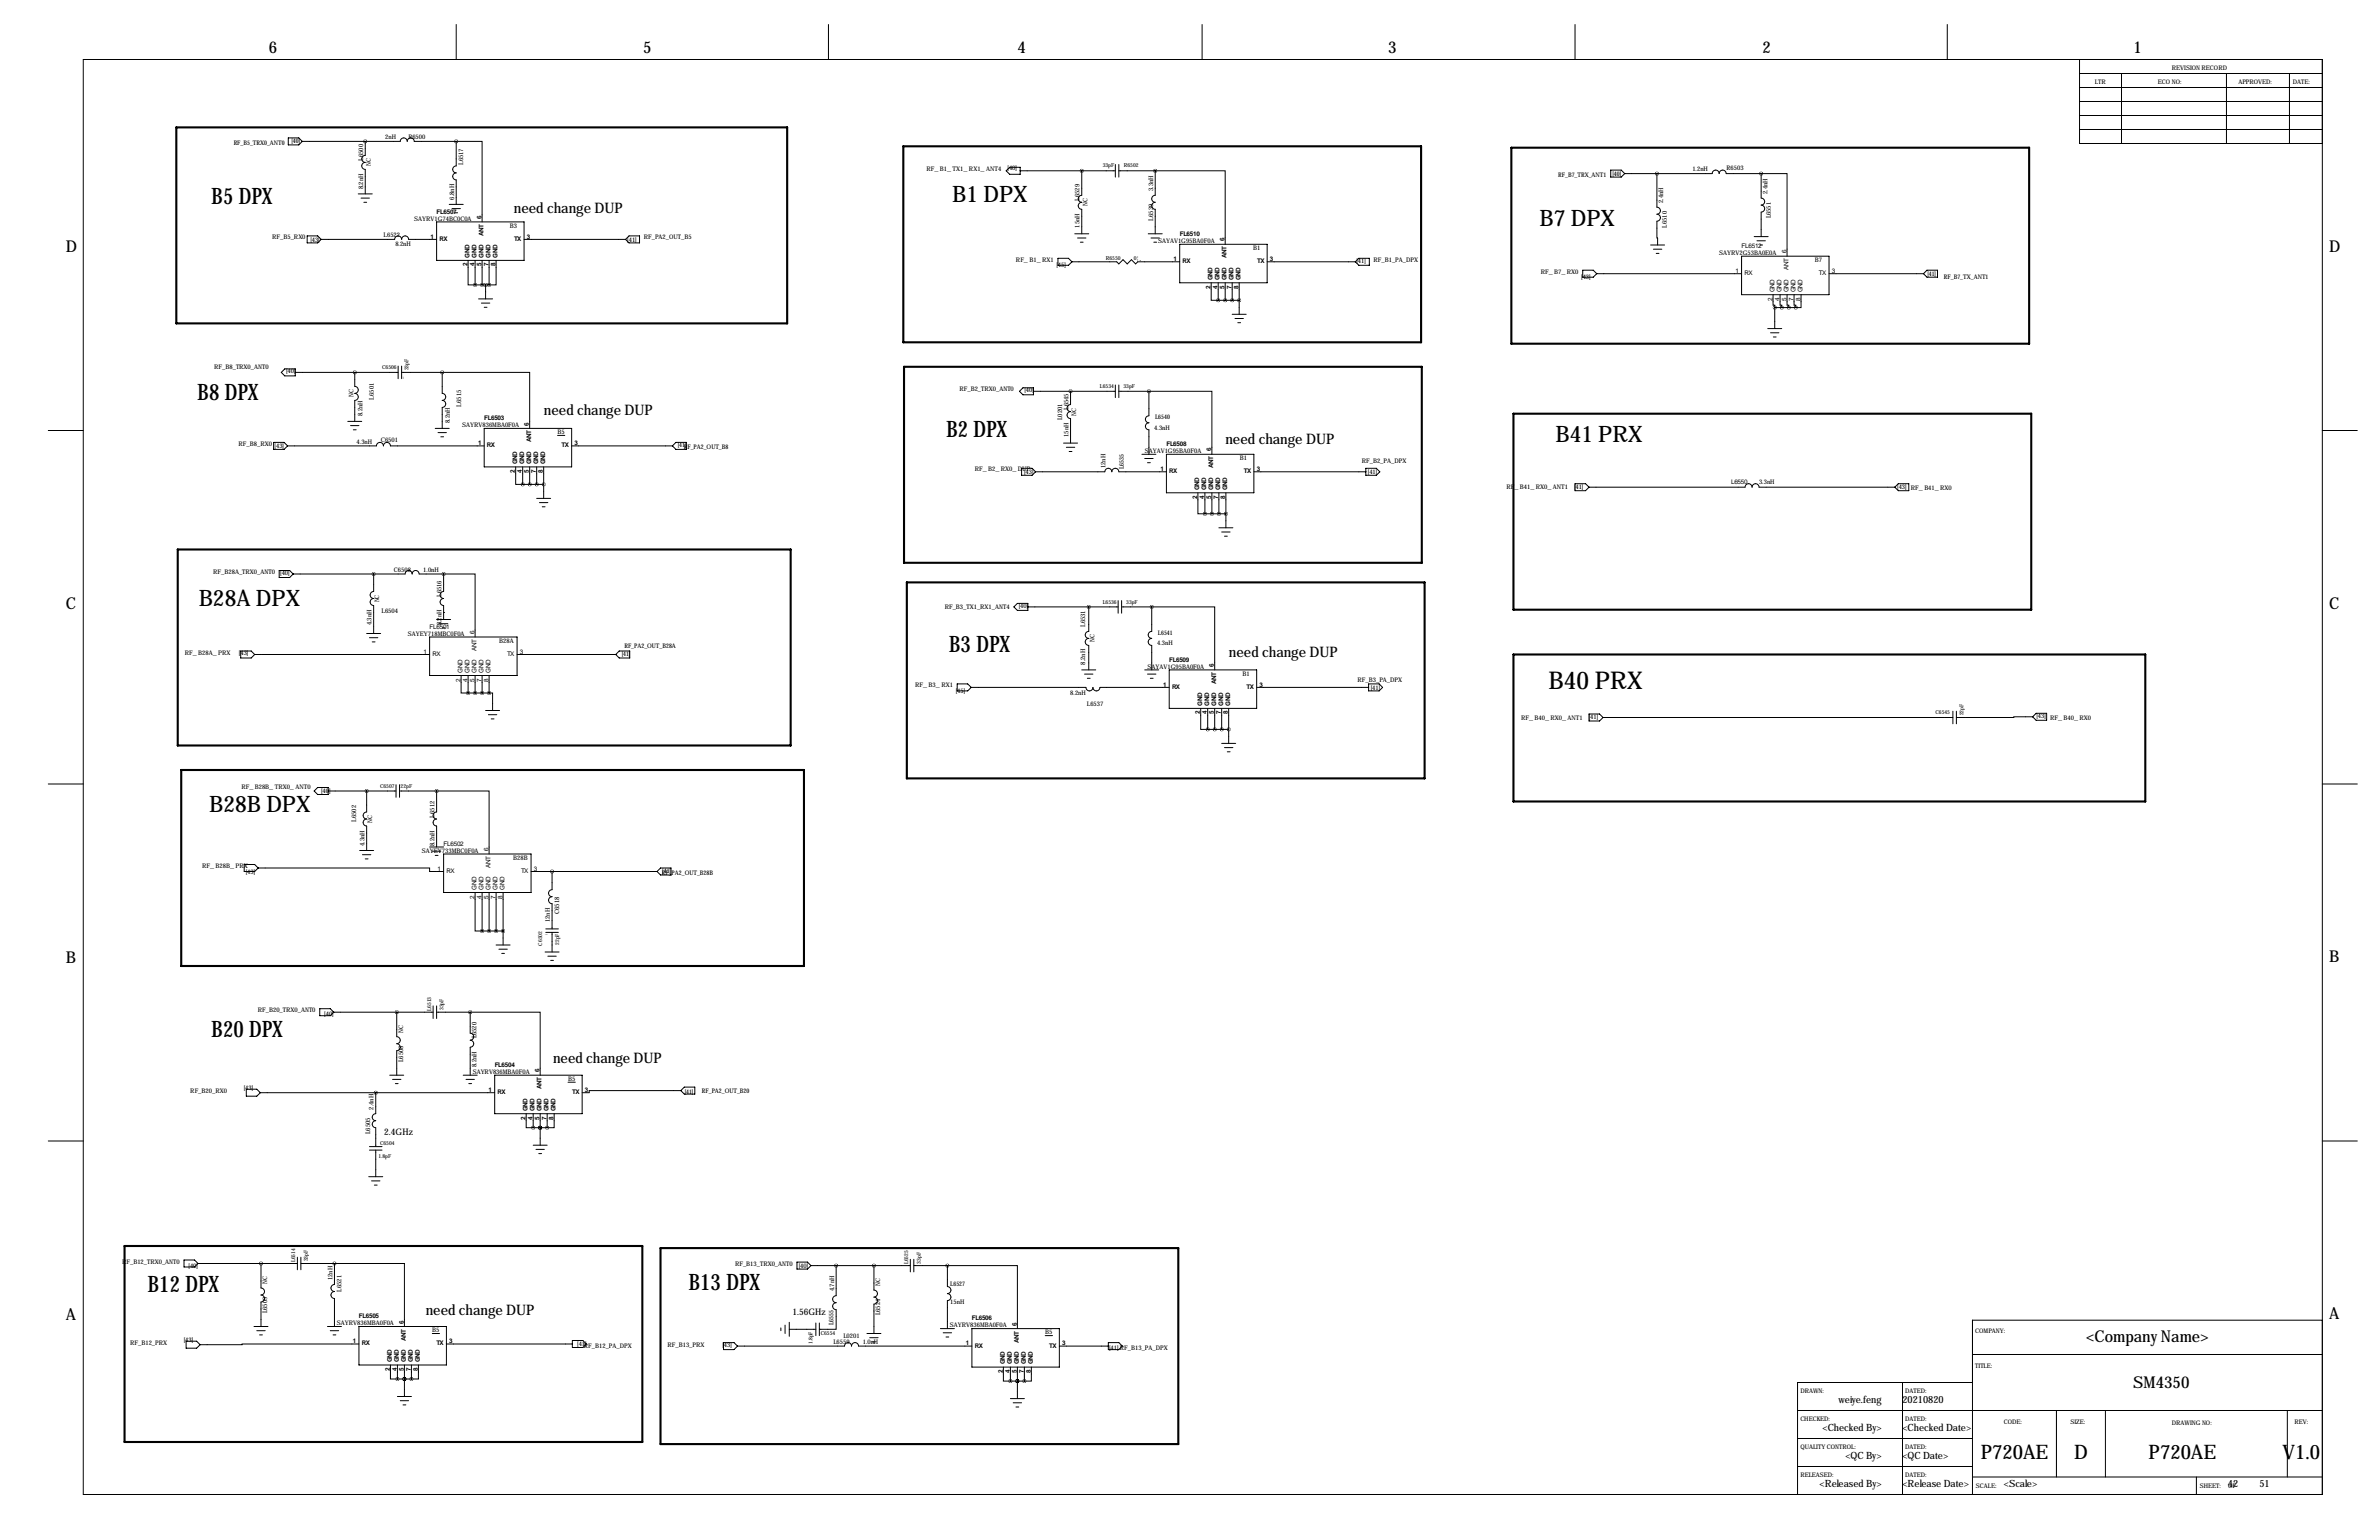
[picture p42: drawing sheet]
<svg xmlns="http://www.w3.org/2000/svg" width="864mm" height="559mm" viewBox="0 0 864 559" stroke-linecap="round" stroke-linejoin="round" font-family="sans-serif">
<defs><g id="words">
<text font-size="8.9" x="562.1" y="250.2">B40 PRX</text>
<g font-size="8.2">
<text x="76.7" y="74.2">B5 DPX</text>
<text x="345.7" y="73.4">B1 DPX</text>
<text x="558.9" y="82">B7 DPX</text>
<text x="71.6" y="145.3">B8 DPX</text>
<text x="343.4" y="158.5">B2 DPX</text>
<text x="564.6" y="160.3">B41 PRX</text>
<text x="72.1" y="219.7">B28A DPX</text>
<text x="344.4" y="236.7">B3 DPX</text>
<text x="75.9" y="294.6">B28B DPX</text>
<text x="76.7" y="376.2">B20 DPX</text>
<text x="53.6" y="468.9">B12 DPX</text>
<text x="249.9" y="468.1">B13 DPX</text>
</g>
<g font-size="7.3">
<text x="719" y="529.5">P720AE</text>
<text x="752.9" y="529.5">D</text>
<text x="780" y="529.5">P720AE</text>
<text x="828.6" y="529.5">V1.0</text>
</g>
<g font-size="5.9">
<text x="97.5" y="19">6</text>
<text x="233.4" y="19">5</text>
<text x="369.3" y="19">4</text>
<text x="503.9" y="19">3</text>
<text x="639.8" y="19">2</text>
<text x="774.4" y="19">1</text>
<text x="23.9" y="91.4">D</text>
<text x="845.6" y="91.4">D</text>
<text x="23.9" y="221">C</text>
<text x="845.6" y="221">C</text>
<text x="23.9" y="349.2">B</text>
<text x="845.6" y="349.2">B</text>
<text x="23.9" y="478.8">A</text>
<text x="845.6" y="478.8">A</text>
<text x="757.3" y="487.1">&lt;Company Name&gt;</text>
<text x="774.4" y="503.6">SM4350</text>
</g>
<g font-size="5.3">
<text x="186.5" y="77.5">need change DUP</text>
<text x="197.5" y="150.6">need change DUP</text>
<text x="444.9" y="161.3">need change DUP</text>
<text x="446.1" y="238.5">need change DUP</text>
<text x="200.8" y="385.8">need change DUP</text>
<text x="154.5" y="477.3">need change DUP</text>
</g>
<g font-size="3.6">
<text x="667.4" y="509.2">weiye.feng</text>
<text x="690.6" y="509.2">20210820</text>
<text x="661.6" y="519.4">&lt;Checked By&gt;</text>
<text x="690.6" y="519.4">&lt;Checked Date&gt;</text>
<text x="669.9" y="529.5">&lt;QC By&gt;</text>
<text x="690.6" y="529.5">&lt;QC Date&gt;</text>
<text x="660.6" y="539.7">&lt;Released By&gt;</text>
<text x="690.6" y="539.7">&lt;Release Date&gt;</text>
<text x="727.5" y="539.7">&lt;Scale&gt;</text>
<text x="808.7" y="539.7">42</text>
<text x="820.2" y="539.7">51</text>
</g>
<g font-size="3.3">
<text x="139.5" y="411.7">2.4GHz</text>
<text x="287.6" y="477">1.56GHz</text>
</g>
<g font-size="2.3">
<text x="788.4" y="25.4">REVISION RECORD</text>
<text x="760.5" y="30.5">LTR</text>
<text x="783.3" y="30.5">ECO NO:</text>
<text x="812.5" y="30.5">APPROVED:</text>
<text x="832.4" y="30.5">DATE:</text>
<text x="84.8" y="52.6">RF_B5_TRX0_ANT0</text>
<text x="105.8" y="51.7">[40]</text>
<text x="139.8" y="50.5">2nH</text>
<text x="148.2" y="50.5">R6500</text>
<text x="131.8" y="58.4" transform="rotate(-90 131.8 58.4)">L6500</text>
<text x="168.1" y="59.9" transform="rotate(-90 168.1 59.9)">L6517</text>
<text x="134.6" y="60.4" transform="rotate(-90 134.6 60.4)">NC</text>
<text x="336.3" y="62">RF_B1_TX1_RX1_ANT4</text>
<text x="365.8" y="61.7">[40]</text>
<text x="565.7" y="64.3">RF_B7_TRX_ANT1</text>
<text x="585.4" y="63.9">[40]</text>
<text x="614.3" y="62.2">1.2nH</text>
<text x="626.8" y="61.7">R6503</text>
<text x="131.8" y="68.7" transform="rotate(-90 131.8 68.7)">8.2nH</text>
<text x="418.6" y="69.3" transform="rotate(-90 418.6 69.3)">3.3nH</text>
<text x="641.6" y="70.4" transform="rotate(-90 641.6 70.4)">2.4nH</text>
<text x="158.5" y="77.5">FL6507</text>
<text x="164.8" y="72.5" transform="rotate(-90 164.8 72.5)">6.8nH</text>
<text x="391.9" y="72.9" transform="rotate(-90 391.9 72.9)">L6529</text>
<text x="394.7" y="74.9" transform="rotate(-90 394.7 74.9)">NC</text>
<text x="603.8" y="73.7" transform="rotate(-90 603.8 73.7)">2.4nH</text>
<text x="150.4" y="80">SAYRV1G74BC0C0A</text>
<text x="174.8" y="79.5" transform="rotate(-90 174.8 79.5)">6</text>
<text x="185.1" y="82.6">B3</text>
<text x="391.9" y="82.6" transform="rotate(-90 391.9 82.6)">15nH</text>
<text x="418.6" y="80" transform="rotate(-90 418.6 80)">L6539</text>
<text x="605" y="82.6" transform="rotate(-90 605 82.6)">L6510</text>
<text x="642.9" y="79.2" transform="rotate(-90 642.9 79.2)">L6551</text>
<text x="98.8" y="86.9">RF_B5_RX0</text>
<text x="112.7" y="87.6">[43]</text>
<text x="139.2" y="86.1">L6522</text>
<text x="143.5" y="89.4">8.2nH</text>
<text x="156.3" y="86.6">1</text>
<text x="159.5" y="87.4">RX</text>
<text x="175.5" y="85.6" transform="rotate(-90 175.5 85.6)">ANT</text>
<text x="186.6" y="87.4">TX</text>
<text x="191.3" y="86.6">3</text>
<text x="227.7" y="87.9">[41]</text>
<text x="233.7" y="86.9">RF_PA2_OUT_B5</text>
<text x="420.4" y="88.1">SAYAV1G95BA0F0A</text>
<text x="428.2" y="85.6">FL6510</text>
<text x="444.5" y="87.6" transform="rotate(-90 444.5 87.6)">6</text>
<text x="632.2" y="89.9">FL6512</text>
<text x="170.4" y="93.5" transform="rotate(-90 170.4 93.5)">GND</text>
<text x="173" y="93.5" transform="rotate(-90 173 93.5)">GND</text>
<text x="175.5" y="93.5" transform="rotate(-90 175.5 93.5)">GND</text>
<text x="178.1" y="93.5" transform="rotate(-90 178.1 93.5)">GND</text>
<text x="180.6" y="93.5" transform="rotate(-90 180.6 93.5)">GND</text>
<text x="368.8" y="95">RF_B1_RX1</text>
<text x="426" y="94.7">1</text>
<text x="429.3" y="95.5">RX</text>
<text x="445.3" y="93.7" transform="rotate(-90 445.3 93.7)">ANT</text>
<text x="454.9" y="90.7">B1</text>
<text x="456.3" y="95.5">TX</text>
<text x="461" y="94.7">3</text>
<text x="492.4" y="95.3">[41]</text>
<text x="498.6" y="95">RF_B1_PA_DPX</text>
<text x="624.1" y="92.5">SAYRV2G53BA0E0A</text>
<text x="648.5" y="91.9" transform="rotate(-90 648.5 91.9)">6</text>
<text x="658.8" y="95">B7</text>
<text x="169.7" y="96.7" transform="rotate(-90 169.7 96.7)">2</text>
<text x="172.2" y="96.7" transform="rotate(-90 172.2 96.7)">4</text>
<text x="174.8" y="96.7" transform="rotate(-90 174.8 96.7)">5</text>
<text x="177.3" y="96.7" transform="rotate(-90 177.3 96.7)">7</text>
<text x="179.8" y="96.7" transform="rotate(-90 179.8 96.7)">8</text>
<text x="383.5" y="97">[45]</text>
<text x="440.2" y="101.6" transform="rotate(-90 440.2 101.6)">GND</text>
<text x="442.7" y="101.6" transform="rotate(-90 442.7 101.6)">GND</text>
<text x="445.3" y="101.6" transform="rotate(-90 445.3 101.6)">GND</text>
<text x="447.8" y="101.6" transform="rotate(-90 447.8 101.6)">GND</text>
<text x="450.3" y="101.6" transform="rotate(-90 450.3 101.6)">GND</text>
<text x="559.3" y="99.3">RF_B7_RX0</text>
<text x="574" y="101.4">[43]</text>
<text x="630" y="99.1">1</text>
<text x="633.2" y="99.8">RX</text>
<text x="649.2" y="98.1" transform="rotate(-90 649.2 98.1)">ANT</text>
<text x="660.3" y="99.8">TX</text>
<text x="665" y="99.1">3</text>
<text x="699.7" y="100.2">[41]</text>
<text x="705.7" y="101.1">RF_B7_TX_ANT1</text>
<text x="439.4" y="104.8" transform="rotate(-90 439.4 104.8)">2</text>
<text x="442" y="104.8" transform="rotate(-90 442 104.8)">4</text>
<text x="444.5" y="104.8" transform="rotate(-90 444.5 104.8)">5</text>
<text x="447" y="104.8" transform="rotate(-90 447 104.8)">7</text>
<text x="449.6" y="104.8" transform="rotate(-90 449.6 104.8)">8</text>
<text x="644.1" y="105.9" transform="rotate(-90 644.1 105.9)">GND</text>
<text x="646.7" y="105.9" transform="rotate(-90 646.7 105.9)">GND</text>
<text x="649.2" y="105.9" transform="rotate(-90 649.2 105.9)">GND</text>
<text x="651.8" y="105.9" transform="rotate(-90 651.8 105.9)">GND</text>
<text x="654.3" y="105.9" transform="rotate(-90 654.3 105.9)">GND</text>
<text x="643.4" y="109.1" transform="rotate(-90 643.4 109.1)">2</text>
<text x="645.9" y="109.1" transform="rotate(-90 645.9 109.1)">4</text>
<text x="648.5" y="109.1" transform="rotate(-90 648.5 109.1)">5</text>
<text x="651" y="109.1" transform="rotate(-90 651 109.1)">7</text>
<text x="653.5" y="109.1" transform="rotate(-90 653.5 109.1)">8</text>
<text x="77.8" y="133.9">RF_B8_TRX0_ANT0</text>
<text x="103.9" y="135.4">[40]</text>
<text x="348.3" y="142">RF_B2_TRX0_ANT0</text>
<text x="371.9" y="142.3">[40]</text>
<text x="128.3" y="144.2" transform="rotate(-90 128.3 144.2)">NC</text>
<text x="135.7" y="145" transform="rotate(-90 135.7 145)">L6501</text>
<text x="167.4" y="147.5" transform="rotate(-90 167.4 147.5)">L6515</text>
<text x="387.9" y="148.8" transform="rotate(-90 387.9 148.8)">L6545</text>
<text x="131.6" y="151" transform="rotate(-90 131.6 151)">8.2nH</text>
<text x="163.3" y="153.5" transform="rotate(-90 163.3 153.5)">8.2nH</text>
<text x="167.8" y="154.9">SAYRV836MBA0F0A</text>
<text x="175.8" y="152.4">FL6503</text>
<text x="192" y="154.4" transform="rotate(-90 192 154.4)">6</text>
<text x="385.6" y="152.3" transform="rotate(-90 385.6 152.3)">L0201</text>
<text x="390.7" y="150.8" transform="rotate(-90 390.7 150.8)">NC</text>
<text x="419" y="156">4.3nH</text>
<text x="419.3" y="152.1">L6540</text>
<text x="86.6" y="161.8">RF_B8_RX0</text>
<text x="129.5" y="161">4.3nH</text>
<text x="138.2" y="160.3">C6501</text>
<text x="173.6" y="161.5">1</text>
<text x="192.8" y="160.5" transform="rotate(-90 192.8 160.5)">ANT</text>
<text x="202.4" y="157.5">B5</text>
<text x="208.5" y="161.5">3</text>
<text x="387.9" y="158.6" transform="rotate(-90 387.9 158.6)">15nH</text>
<text x="423.4" y="161.8">FL6508</text>
<text x="99.7" y="162.6">[43]</text>
<text x="176.8" y="162.3">RX</text>
<text x="203.9" y="162.3">TX</text>
<text x="246" y="162.2">[41]</text>
<text x="248.2" y="163.1">RF_PA2_OUT_B8</text>
<text x="415.6" y="164.3">SAYAV1G95BA0F0A</text>
<text x="439.7" y="163.8" transform="rotate(-90 439.7 163.8)">6</text>
<text x="450" y="166.9">B1</text>
<text x="494.3" y="167.9">RF_B2_PA_DPX</text>
<text x="186.9" y="171.6" transform="rotate(-90 186.9 171.6)">2</text>
<text x="187.7" y="168.4" transform="rotate(-90 187.7 168.4)">GND</text>
<text x="189.5" y="171.6" transform="rotate(-90 189.5 171.6)">4</text>
<text x="190.2" y="168.4" transform="rotate(-90 190.2 168.4)">GND</text>
<text x="192" y="171.6" transform="rotate(-90 192 171.6)">5</text>
<text x="192.8" y="168.4" transform="rotate(-90 192.8 168.4)">GND</text>
<text x="194.6" y="171.6" transform="rotate(-90 194.6 171.6)">7</text>
<text x="195.3" y="168.4" transform="rotate(-90 195.3 168.4)">GND</text>
<text x="197.1" y="171.6" transform="rotate(-90 197.1 171.6)">8</text>
<text x="197.9" y="168.4" transform="rotate(-90 197.9 168.4)">GND</text>
<text x="353.8" y="170.9">RF_B2_RX0_DUP</text>
<text x="371.7" y="172">[43]</text>
<text x="401.3" y="169.9" transform="rotate(-90 401.3 169.9)">12nH</text>
<text x="407.9" y="170.2" transform="rotate(-90 407.9 170.2)">L6535</text>
<text x="421.2" y="170.9">1</text>
<text x="424.4" y="171.7">RX</text>
<text x="440.4" y="169.9" transform="rotate(-90 440.4 169.9)">ANT</text>
<text x="451.5" y="171.7">TX</text>
<text x="456.2" y="170.9">3</text>
<text x="496.6" y="172">[41]</text>
<text x="435.4" y="177.8" transform="rotate(-90 435.4 177.8)">GND</text>
<text x="437.9" y="177.8" transform="rotate(-90 437.9 177.8)">GND</text>
<text x="440.4" y="177.8" transform="rotate(-90 440.4 177.8)">GND</text>
<text x="443" y="177.8" transform="rotate(-90 443 177.8)">GND</text>
<text x="445.5" y="177.8" transform="rotate(-90 445.5 177.8)">GND</text>
<text x="546.8" y="177.6">RF_B41_RX0_ANT1</text>
<text x="571.4" y="177.3">[41]</text>
<text x="628.4" y="175.5">L6550</text>
<text x="638.6" y="175.5">3.3nH</text>
<text x="688.7" y="177.3">[43]</text>
<text x="693.7" y="177.8">RF_B41_RX0</text>
<text x="434.6" y="181" transform="rotate(-90 434.6 181)">2</text>
<text x="437.1" y="181" transform="rotate(-90 437.1 181)">4</text>
<text x="439.7" y="181" transform="rotate(-90 439.7 181)">5</text>
<text x="442.2" y="181" transform="rotate(-90 442.2 181)">7</text>
<text x="444.8" y="181" transform="rotate(-90 444.8 181)">8</text>
<text x="77.4" y="208.3">RF_B28A_TRX0_ANT0</text>
<text x="101.7" y="208.5">[40]</text>
<text x="143" y="207.5">C6508</text>
<text x="153.7" y="207.5">1.0nH</text>
<text x="137.7" y="218.6" transform="rotate(-90 137.7 218.6)">NC</text>
<text x="160.3" y="216.6" transform="rotate(-90 160.3 216.6)">L6516</text>
<text x="342.9" y="221">RF_B3_TX1_RX1_ANT4</text>
<text x="369.8" y="220.7">[40]</text>
<text x="134.9" y="226.9" transform="rotate(-90 134.9 226.9)">4.3nH</text>
<text x="138.5" y="222.2">L6504</text>
<text x="160.3" y="226.9" transform="rotate(-90 160.3 226.9)">8.2nH</text>
<text x="394" y="227.6" transform="rotate(-90 394 227.6)">L6531</text>
<text x="148.1" y="230.6">SAYEY718MBC0F0A</text>
<text x="156" y="228.1">FL6501</text>
<text x="172.2" y="230.1" transform="rotate(-90 172.2 230.1)">6</text>
<text x="181.3" y="233.2">B28A</text>
<text x="397.3" y="233.1" transform="rotate(-90 397.3 233.1)">NC</text>
<text x="420.3" y="230.4">L6541</text>
<text x="67.1" y="237.7">RF_B28A_PRX</text>
<text x="86.7" y="237.8">[43]</text>
<text x="153.8" y="237.2">1</text>
<text x="157" y="238">RX</text>
<text x="173" y="236.2" transform="rotate(-90 173 236.2)">ANT</text>
<text x="184.1" y="238">TX</text>
<text x="188.7" y="237.2">3</text>
<text x="225.7" y="237.9">[41]</text>
<text x="226.7" y="235">RF_PA2_OUT_B28A</text>
<text x="420" y="234.2">4.3nH</text>
<text x="167.9" y="244.1" transform="rotate(-90 167.9 244.1)">GND</text>
<text x="170.4" y="244.1" transform="rotate(-90 170.4 244.1)">GND</text>
<text x="173" y="244.1" transform="rotate(-90 173 244.1)">GND</text>
<text x="175.5" y="244.1" transform="rotate(-90 175.5 244.1)">GND</text>
<text x="178.1" y="244.1" transform="rotate(-90 178.1 244.1)">GND</text>
<text x="394" y="241.1" transform="rotate(-90 394 241.1)">8.2nH</text>
<text x="416.6" y="242.6">SAYAV1G95BA0F0A</text>
<text x="424.4" y="240">FL6509</text>
<text x="440.7" y="242.1" transform="rotate(-90 440.7 242.1)">6</text>
<text x="451.1" y="245.1">B1</text>
<text x="167.1" y="247.3" transform="rotate(-90 167.1 247.3)">2</text>
<text x="169.7" y="247.3" transform="rotate(-90 169.7 247.3)">4</text>
<text x="172.2" y="247.3" transform="rotate(-90 172.2 247.3)">5</text>
<text x="174.8" y="247.3" transform="rotate(-90 174.8 247.3)">7</text>
<text x="177.3" y="247.3" transform="rotate(-90 177.3 247.3)">8</text>
<text x="332.2" y="249.4">RF_B3_RX1</text>
<text x="346.9" y="251.5">[45]</text>
<text x="422.2" y="249.2">1</text>
<text x="425.5" y="249.9">RX</text>
<text x="441.5" y="248.2" transform="rotate(-90 441.5 248.2)">ANT</text>
<text x="452.5" y="249.9">TX</text>
<text x="457.2" y="249.2">3</text>
<text x="492.8" y="247.4">RF_B3_PA_DPX</text>
<text x="497.6" y="250.2">[41]</text>
<text x="388.5" y="252.2">8.2nH</text>
<text x="394.5" y="256.3">L6537</text>
<text x="436.4" y="256" transform="rotate(-90 436.4 256)">GND</text>
<text x="438.9" y="256" transform="rotate(-90 438.9 256)">GND</text>
<text x="441.5" y="256" transform="rotate(-90 441.5 256)">GND</text>
<text x="444" y="256" transform="rotate(-90 444 256)">GND</text>
<text x="446.5" y="256" transform="rotate(-90 446.5 256)">GND</text>
<text x="435.6" y="259.3" transform="rotate(-90 435.6 259.3)">2</text>
<text x="438.1" y="259.3" transform="rotate(-90 438.1 259.3)">4</text>
<text x="440.7" y="259.3" transform="rotate(-90 440.7 259.3)">5</text>
<text x="443.2" y="259.3" transform="rotate(-90 443.2 259.3)">7</text>
<text x="445.8" y="259.3" transform="rotate(-90 445.8 259.3)">8</text>
<text x="552.2" y="261.1">RF_B40_RX0_ANT1</text>
<text x="576.7" y="260.9">[41]</text>
<text x="739.3" y="260.6">[43]</text>
<text x="744.2" y="261.1">RF_B40_RX0</text>
<text x="87.6" y="286.3">RF_B28B_TRX0_ANT0</text>
<text x="116.6" y="287.8">[40]</text>
<text x="129.3" y="298.2" transform="rotate(-90 129.3 298.2)">L6502</text>
<text x="135.1" y="298.6" transform="rotate(-90 135.1 298.6)">NC</text>
<text x="157.7" y="296.6" transform="rotate(-90 157.7 296.6)">L6512</text>
<text x="132.3" y="306.9" transform="rotate(-90 132.3 306.9)">4.3nH</text>
<text x="153.2" y="309.4">SAYEY733MBC0F0A</text>
<text x="157.7" y="306.9" transform="rotate(-90 157.7 306.9)">8.2nH</text>
<text x="161" y="306.8">FL6502</text>
<text x="177.3" y="308.9" transform="rotate(-90 177.3 308.9)">6</text>
<text x="186.3" y="311.9">B28B</text>
<text x="73.4" y="315">RF_B28B_PRX</text>
<text x="89.2" y="317">[43]</text>
<text x="158.8" y="316">1</text>
<text x="162.1" y="316.7">RX</text>
<text x="178.1" y="315" transform="rotate(-90 178.1 315)">ANT</text>
<text x="189.1" y="316.7">TX</text>
<text x="193.8" y="316">3</text>
<text x="240.3" y="317.5">RF_PA2_OUT_B28B</text>
<text x="240.4" y="316.7">[41]</text>
<text x="173" y="322.8" transform="rotate(-90 173 322.8)">GND</text>
<text x="175.5" y="322.8" transform="rotate(-90 175.5 322.8)">GND</text>
<text x="178.1" y="322.8" transform="rotate(-90 178.1 322.8)">GND</text>
<text x="180.6" y="322.8" transform="rotate(-90 180.6 322.8)">GND</text>
<text x="183.1" y="322.8" transform="rotate(-90 183.1 322.8)">GND</text>
<text x="172.2" y="326.1" transform="rotate(-90 172.2 326.1)">2</text>
<text x="174.8" y="326.1" transform="rotate(-90 174.8 326.1)">4</text>
<text x="177.3" y="326.1" transform="rotate(-90 177.3 326.1)">5</text>
<text x="179.8" y="326.1" transform="rotate(-90 179.8 326.1)">7</text>
<text x="182.4" y="326.1" transform="rotate(-90 182.4 326.1)">8</text>
<text x="199.6" y="334.6" transform="rotate(-90 199.6 334.6)">12nH</text>
<text x="202.9" y="331.6" transform="rotate(-90 202.9 331.6)">C6518</text>
<text x="93.6" y="367.3">RF_B20_TRX0_ANT0</text>
<text x="117.7" y="368.8">[40]</text>
<text x="146.3" y="374.6" transform="rotate(-90 146.3 374.6)">NC</text>
<text x="173" y="376.8" transform="rotate(-90 173 376.8)">L6520</text>
<text x="146.3" y="385.3" transform="rotate(-90 146.3 385.3)">L6508</text>
<text x="171.6" y="389.6">SAYRV836MBA0F0A</text>
<text x="173" y="387.2" transform="rotate(-90 173 387.2)">8.2nH</text>
<text x="179.6" y="387.1">FL6504</text>
<text x="195.8" y="389.1" transform="rotate(-90 195.8 389.1)">6</text>
<text x="88.5" y="395.5">[43]</text>
<text x="196.6" y="395.2" transform="rotate(-90 196.6 395.2)">ANT</text>
<text x="206.2" y="392.2">B5</text>
<text x="69.1" y="396.7">RF_B20_RX0</text>
<text x="177.4" y="396.2">1</text>
<text x="180.6" y="397">RX</text>
<text x="207.7" y="397">TX</text>
<text x="212.3" y="396.2">3</text>
<text x="248.6" y="396.9">[41]</text>
<text x="254.8" y="396.5">RF_PA2_OUT_B20</text>
<text x="135.6" y="402.6" transform="rotate(-90 135.6 402.6)">2.4nH</text>
<text x="190.8" y="406.3" transform="rotate(-90 190.8 406.3)">2</text>
<text x="191.5" y="403.1" transform="rotate(-90 191.5 403.1)">GND</text>
<text x="193.3" y="406.3" transform="rotate(-90 193.3 406.3)">4</text>
<text x="194.1" y="403.1" transform="rotate(-90 194.1 403.1)">GND</text>
<text x="195.8" y="406.3" transform="rotate(-90 195.8 406.3)">5</text>
<text x="196.6" y="403.1" transform="rotate(-90 196.6 403.1)">GND</text>
<text x="198.4" y="406.3" transform="rotate(-90 198.4 406.3)">7</text>
<text x="199.1" y="403.1" transform="rotate(-90 199.1 403.1)">GND</text>
<text x="200.9" y="406.3" transform="rotate(-90 200.9 406.3)">8</text>
<text x="201.7" y="403.1" transform="rotate(-90 201.7 403.1)">GND</text>
<text x="134.4" y="411.5" transform="rotate(-90 134.4 411.5)">L6505</text>
<text x="44.3" y="458.5">RF_B12_TRX0_ANT0</text>
<text x="68.5" y="460">[40]</text>
<text x="266.8" y="459.2">RF_B13_TRX0_ANT0</text>
<text x="290" y="460">[40]</text>
<text x="97" y="465.8" transform="rotate(-90 97 465.8)">NC</text>
<text x="120.6" y="464.6" transform="rotate(-90 120.6 464.6)">12nH</text>
<text x="319.5" y="466.6" transform="rotate(-90 319.5 466.6)">NC</text>
<text x="344.9" y="466.8">L6527</text>
<text x="124" y="468.6" transform="rotate(-90 124 468.6)">L6521</text>
<text x="302.8" y="468.6" transform="rotate(-90 302.8 468.6)">4.7nH</text>
<text x="344.9" y="473.2">15nH</text>
<text x="97" y="476.5" transform="rotate(-90 97 476.5)">L6509</text>
<text x="130.3" y="478.3">FL6505</text>
<text x="319.5" y="477.3" transform="rotate(-90 319.5 477.3)">L6524</text>
<text x="352.8" y="479">FL6506</text>
<text x="122.3" y="480.8">SAYRV836MBA0F0A</text>
<text x="146.6" y="480.3" transform="rotate(-90 146.6 480.3)">6</text>
<text x="156.9" y="483.4">B5</text>
<text x="302.5" y="480.8" transform="rotate(-90 302.5 480.8)">L6555</text>
<text x="306.2" y="485.4">L0201</text>
<text x="344.8" y="481.6">SAYRV836MBA0F0A</text>
<text x="369.1" y="481.1" transform="rotate(-90 369.1 481.1)">6</text>
<text x="379.4" y="484.1">B5</text>
<text x="717" y="483.9">COMPANY:</text>
<text x="47.3" y="488.2">RF_B12_PRX</text>
<text x="66.7" y="486.9">[43]</text>
<text x="128.1" y="487.4">1</text>
<text x="131.3" y="488.2">RX</text>
<text x="147.3" y="486.4" transform="rotate(-90 147.3 486.4)">ANT</text>
<text x="158.4" y="488.2">TX</text>
<text x="163.1" y="487.4">3</text>
<text x="209.6" y="488.5">[41]</text>
<text x="212" y="489">RF_B12_PA_DPX</text>
<text x="242.3" y="488.7">RF_B13_PRX</text>
<text x="262.3" y="488.7">[43]</text>
<text x="302.5" y="487.7">L6559</text>
<text x="313.2" y="487.7">1.0nH</text>
<text x="350.6" y="488.2">1</text>
<text x="353.8" y="489">RX</text>
<text x="369.8" y="487.2" transform="rotate(-90 369.8 487.2)">ANT</text>
<text x="380.9" y="489">TX</text>
<text x="385.6" y="488.2">3</text>
<text x="402.6" y="489.7">[41] RF_B13_PA_DPX</text>
<text x="141.5" y="497.5" transform="rotate(-90 141.5 497.5)">2</text>
<text x="142.2" y="494.3" transform="rotate(-90 142.2 494.3)">GND</text>
<text x="144" y="497.5" transform="rotate(-90 144 497.5)">4</text>
<text x="144.8" y="494.3" transform="rotate(-90 144.8 494.3)">GND</text>
<text x="146.6" y="497.5" transform="rotate(-90 146.6 497.5)">5</text>
<text x="147.3" y="494.3" transform="rotate(-90 147.3 494.3)">GND</text>
<text x="149.1" y="497.5" transform="rotate(-90 149.1 497.5)">7</text>
<text x="149.9" y="494.3" transform="rotate(-90 149.9 494.3)">GND</text>
<text x="151.6" y="497.5" transform="rotate(-90 151.6 497.5)">8</text>
<text x="152.4" y="494.3" transform="rotate(-90 152.4 494.3)">GND</text>
<text x="364.7" y="495" transform="rotate(-90 364.7 495)">GND</text>
<text x="367.3" y="495" transform="rotate(-90 367.3 495)">GND</text>
<text x="369.8" y="495" transform="rotate(-90 369.8 495)">GND</text>
<text x="372.4" y="495" transform="rotate(-90 372.4 495)">GND</text>
<text x="374.9" y="495" transform="rotate(-90 374.9 495)">GND</text>
<text x="717" y="496.6">TITLE:</text>
<text x="364" y="498.3" transform="rotate(-90 364 498.3)">2</text>
<text x="366.5" y="498.3" transform="rotate(-90 366.5 498.3)">4</text>
<text x="369.1" y="498.3" transform="rotate(-90 369.1 498.3)">5</text>
<text x="371.6" y="498.3" transform="rotate(-90 371.6 498.3)">7</text>
<text x="374.1" y="498.3" transform="rotate(-90 374.1 498.3)">8</text>
<text x="653.5" y="505.5">DRAWN:</text>
<text x="691.6" y="505.5">DATED:</text>
<text x="653.5" y="515.6">CHECKED:</text>
<text x="691.6" y="515.6">DATED:</text>
<text x="727.5" y="516.9">CODE:</text>
<text x="751.6" y="516.9">SIZE:</text>
<text x="788.4" y="516.9">DRAWING NO:</text>
<text x="832.9" y="516.9">REV:</text>
<text x="653.5" y="525.8">QUALITY CONTROL:</text>
<text x="691.6" y="525.8">DATED:</text>
<text x="653.5" y="535.9">RELEASED:</text>
<text x="691.6" y="535.9">DATED:</text>
<text x="717.3" y="539.8">SCALE:</text>
<text x="798.6" y="539.8">SHEET:</text>
<text x="808.8" y="539.8">OF</text>
</g>
<g font-size="2">
<text x="400.3" y="60.7">33pF</text>
<text x="407.9" y="60.7">R6502</text>
<text x="401.4" y="94.4">R6550</text>
<text x="411.6" y="94.4">0¦¸</text>
<text x="138.7" y="133.9">C6506</text>
<text x="148.3" y="134.4" transform="rotate(-90 148.3 134.4)">33pF</text>
<text x="399.3" y="140.8">L6534</text>
<text x="407.8" y="140.8">33pF</text>
<text x="400.3" y="219">L6536</text>
<text x="408.8" y="219">33pF</text>
<text x="702.6" y="259.1">C6545</text>
<text x="712.7" y="259.6" transform="rotate(-90 712.7 259.6)">22pF</text>
<text x="138" y="285.8">C6507</text>
<text x="145.4" y="285.8">22pF</text>
<text x="196.8" y="343.2" transform="rotate(-90 196.8 343.2)">C6502</text>
<text x="202.9" y="342.9" transform="rotate(-90 202.9 342.9)">22pF</text>
<text x="156.5" y="366.8" transform="rotate(-90 156.5 366.8)">L6513</text>
<text x="161" y="366.5" transform="rotate(-90 161 366.5)">33pF</text>
<text x="138" y="415.3">C6504</text>
<text x="137.4" y="420.4">1.8pF</text>
<text x="107.2" y="458" transform="rotate(-90 107.2 458)">L6514</text>
<text x="111.8" y="457.7" transform="rotate(-90 111.8 457.7)">33pF</text>
<text x="329.7" y="458.7" transform="rotate(-90 329.7 458.7)">L6525</text>
<text x="334.3" y="458.5" transform="rotate(-90 334.3 458.5)">33pF</text>
<text x="297.9" y="484.4">C6554</text>
<text x="294.9" y="487.7" transform="rotate(-90 294.9 487.7)">1.8pF</text>
</g>
<g font-size=".4">
<text x="146.6" y="137.7" transform="rotate(-90 146.6 137.7)">C0201</text>
<text x="197.9" y="339.1">C0201</text>
</g>
</g></defs>
<g fill="none" stroke="#000" stroke-width=".36">
<path d="M165.6 8.9v12.7M300.7 8.9v12.7M436.4 8.9v12.7M571.8 8.9v12.7M706.9 8.9v12.7M30.2 21.6h812.8v520.7h-812.8zM754.9 21.6v30.5h88.1M754.9 36.8h88.1M754.9 31.8h88.1M754.9 26.7h88.1M770.1 26.7v25.4M808.2 26.7v25.4"/>
<path d="M831.1 26.7v25.4M104.6 50h3.9l1.2 1.3-1.2 1.3h-3.9zM109.7 51.3h35.6a1.27 1.27 0 0 1 1.3-1.3 1.27 1.27 0 0 1 1.2 1.3 1.27 1.27 0 0 1 1.3-1.3 1.27 1.27 0 0 1 1.3 1.3h15.2M132.6 51.3v5.1a1.27 1.27 0 0 0-1.3 1.3 1.27 1.27 0 0 0 1.3 1.2 1.27 1.27 0 0 0-1.3 1.3 1.27 1.27 0 0 0 1.3 1.3v8.9M165.6 51.3v8.9a1.27 1.27 0 0 0-1.3 1.3 1.27 1.27 0 0 0 1.3 1.2 1.27 1.27 0 0 0-1.3 1.3 1.27 1.27 0 0 0 1.3 1.3v8.9M165.6 51.3h9.4v29.2M404.9 59.7v4.6M406.1 59.7v4.6M754.9 47h88.1M754.9 41.9h88.1M130 70.4h5.1M131.1 71.9h3"/>
<path d="M132.1 73.4h1M163.1 74.2h5M164.1 75.7h3M165.1 77.2h1M365.3 62l1.2-1.3h3.8v2.5h-3.8zM370.3 62h34.6M392.7 62v8.9a1.27 1.27 0 0 0-1.3 1.2 1.27 1.27 0 0 0 1.3 1.3 1.27 1.27 0 0 0-1.3 1.3 1.27 1.27 0 0 0 1.3 1.2v8.9M419.4 62v8.9a1.27 1.27 0 0 0-1.3 1.2 1.27 1.27 0 0 0 1.3 1.3 1.27 1.27 0 0 0-1.3 1.3 1.27 1.27 0 0 0 1.3 1.2v8.9M419.4 62h25.4v26.6M419.4 62h-13.3M584.7 61.7h3.8l1.3 1.3-1.3 1.3h-3.8zM601.5 63v12.2a1.27 1.27 0 0 1 1.2 1.3 1.27 1.27 0 0 1-1.2 1.2 1.27 1.27 0 0 1 1.2 1.3 1.27 1.27 0 0 1-1.2 1.3l.2 8.6"/>
<path d="M639.3 63h-12.7a1.27 1.27 0 0 0-1.3-1.3 1.27 1.27 0 0 0-1.2 1.3 1.27 1.27 0 0 0-1.3-1.3 1.27 1.27 0 0 0-1.3 1.3h-31.7M639.3 63v8.9a1.27 1.27 0 0 1 1.3 1.3 1.27 1.27 0 0 1-1.3 1.2 1.27 1.27 0 0 1 1.3 1.3 1.27 1.27 0 0 1-1.3 1.3v8.9M639.3 63h9.4v30M111.5 85.6h3.8l1.3 1.3-1.3 1.2h-3.8zM116.6 86.9h26.7a1.27 1.27 0 0 1 1.2-1.3 1.27 1.27 0 0 1 1.3 1.3 1.27 1.27 0 0 1 1.3-1.3 1.27 1.27 0 0 1 1.2 1.3h10.2M158.5 80.5h31.7v14h-31.7zM169.9 94.5v8.9h2.6M172.5 94.5v8.9M175 94.5v8.9M177.5 94.5v8.9M180.1 94.5v8.9h-2.6M190.2 86.9h36.9"/>
<path d="M227.1 86.9l1.2-1.3h3.9v2.5h-3.9zM384 93.7h3.9l1.2 1.3-1.2 1.3h-3.9zM389.1 95h16.3l.7 .8 1.6-1.6 1.5 1.6 1.5-1.6 1.5 1.6 .8-.8h15.2M390.1 84.8h5.1M391.2 86.4h3M392.2 87.9h1M416.8 84.8h5.1M417.8 86.4h3.1M418.8 87.9h1.1M428.2 88.6h31.8v14h-31.8zM460 95h32M492 95l1.3-1.3h3.8v2.6h-3.8z"/>
<path d="M574.5 98h3.9l1.2 1.3-1.2 1.3h-3.9zM579.6 99.3h52.6M599.2 88.9h5.1M600.2 90.4h3M601.2 91.9h1M632.2 93h31.8v13.9h-31.8zM636.8 85.9h5.1M637.8 87.4h3M638.8 88.9h1M664 99.3h34.2M698.2 99.3l1.3-1.3h3.8v2.6h-3.8zM172.5 103.4h5"/>
<path d="M173.7 108.5h5.1M174.8 110h3M175.8 111.5h1M176.3 103.4v5.1M439.7 102.6v6.4h2.5M442.2 102.6v6.4M442.2 109h7.6M444.8 102.6v6.4M447.3 114h5.1M447.3 102.6v6.4M448.3 115.6h3.1M449.3 117.1h1"/>
<path d="M449.8 102.6v11.4M641.7 119.2h5.1M643.6 106.9v3.8h.6v.9M644.2 111.6v7.6M644.2 111.6h7.7M646.2 106.9v3.8h.6v.9M648.7 106.9v3.8h.6v.9M651.3 106.9v3.8h.6v.9M653.8 106.9v4.7h-1.9M102.1 135.1l1.3-1.2h3.8v2.5h-3.8zM107.2 135.1h37.3M128.8 135.1v5.1a1.27 1.27 0 0 1 1.2 1.3 1.27 1.27 0 0 1-1.2 1.2 1.27 1.27 0 0 1 1.2 1.3 1.27 1.27 0 0 1-1.2 1.3v7.6"/>
<path d="M144.5 132.8v4.6M145.8 132.8v4.6M160.5 135.1v7.6a1.27 1.27 0 0 1 1.3 1.3 1.27 1.27 0 0 1-1.3 1.3 1.27 1.27 0 0 1 1.3 1.3 1.27 1.27 0 0 1-1.3 1.2v7.6M160.5 135.1h31.8v20.3M160.5 135.1h-14.7M404.9 139.7v4.6M406.1 139.7v4.6M642.7 120.8h3.1M643.7 122.3h1.1M17.5 156.2h12.7M126.2 152.9h5.1M127.3 154.4h3"/>
<path d="M128.3 156h1M158 155.4h5.1M159 157h3.1M160 158.5h1M175.8 155.4h31.7v14h-31.7zM202.4 158h2.6M370.1 142l1.2-1.3h3.9v2.6h-3.9zM375.2 142h29.7M388.6 142v4.8a1.27 1.27 0 0 0-1.3 1.3 1.27 1.27 0 0 0 1.3 1.3 1.27 1.27 0 0 0-1.3 1.2 1.27 1.27 0 0 0 1.3 1.3v8.9M406.1 142h11M417.1 142v8.9a1.27 1.27 0 0 0-1.3 1.2 1.27 1.27 0 0 0 1.3 1.3 1.27 1.27 0 0 0-1.3 1.3 1.27 1.27 0 0 0 1.3 1.3v8.8M417.1 142h22.8v22.8"/>
<path d="M843 156.2h12.7M99.3 160.5h3.8l1.3 1.3-1.3 1.3h-3.8zM104.4 161.8h32.3a1.27 1.27 0 0 1 1.2-1.3 1.27 1.27 0 0 1 1.3 1.3 1.27 1.27 0 0 1 1.3-1.3 1.27 1.27 0 0 1 1.2 1.3h34.1M187.2 169.4v6.4h2.5M189.7 169.4v6.4M189.7 175.8h7.7M192.3 169.4v6.4M194.8 169.4v6.4M197.4 169.4v11.4M207.5 161.8h36.6M244.1 161.8l1.3-1.3h3.8v2.6h-3.8zM370.8 169.9h3.9l1.2 1.3-1.2 1.3h-3.9z"/>
<path d="M375.9 171.2h25.2a1.27 1.27 0 0 1 1.2-1.3 1.27 1.27 0 0 1 1.3 1.3 1.27 1.27 0 0 1 1.3-1.3 1.27 1.27 0 0 1 1.2 1.3h17.3M386.1 160.8h5.1M387.1 162.3h3M388.1 163.8h1M414.5 164.8h5.1M415.5 166.4h3.1M416.6 167.9h1M423.4 164.8h31.8v14h-31.8zM434.8 178.8v7.6h2.6M437.4 178.8v7.6M439.9 178.8v7.6M442.5 178.8v7.6"/>
<path d="M445 178.8v12.7M455.2 171.2h40.6M495.8 169.9h3.8l1.3 1.3-1.3 1.3h-3.8zM571.8 175.5h3.8l1.2 1.3-1.2 1.3h-3.8zM576.8 176.8h56.7a1.27 1.27 0 0 1 1.2-1.3 1.27 1.27 0 0 1 1.3 1.3 1.27 1.27 0 0 1 1.3-1.3 1.27 1.27 0 0 1 1.3 1.3h49.2M687.8 176.8l1.3-1.3h3.8v2.6h-3.8zM194.8 180.8h5.1M195.8 182.4h3.1M196.9 183.9h1M437.4 186.4h7.6M442.5 191.5h5M443.5 193h3"/>
<path d="M444.5 194.6h1M101.3 207h3.9l1.2 1.3-1.2 1.3h-3.9zM135.6 208.3v6.3a1.27 1.27 0 0 0-1.2 1.3 1.27 1.27 0 0 0 1.2 1.3 1.27 1.27 0 0 0-1.2 1.2 1.27 1.27 0 0 0 1.2 1.3v10.2M161 208.3h-8.9a1.27 1.27 0 0 0-1.2-1.3 1.27 1.27 0 0 0-1.3 1.3 1.27 1.27 0 0 0-1.3-1.3 1.27 1.27 0 0 0-1.2 1.3h-40.7M161 208.3v6.3a1.27 1.27 0 0 0-1.2 1.3 1.27 1.27 0 0 0 1.2 1.3 1.27 1.27 0 0 0-1.2 1.2 1.27 1.27 0 0 0 1.2 1.3v5.1M161 208.3h11.5v22.8M405.9 217.9v4.6M407.2 217.9v4.6M87.4 236.2h3.8l1.3 1.3-1.3 1.3h-3.8zM92.5 237.5h63.5M133.1 229.9h5.1M134.1 231.4h3.1"/>
<path d="M135.1 232.9h1M156 231.1h31.7v14h-31.7zM158.5 224.8h5.1M159.5 226.3h3.1M160.5 227.8h1M161 222.3h.1M187.7 237.5h35.8M223.5 237.5l1.3-1.3h3.8v2.6h-3.8zM368 220.2l1.3-1.3h3.8v2.6h-3.8zM373.1 220.2h32.8M395.2 220.2v8.9a1.27 1.27 0 0 0-1.2 1.3 1.27 1.27 0 0 0 1.2 1.2 1.27 1.27 0 0 0-1.2 1.3 1.27 1.27 0 0 0 1.2 1.3v8.9M407.2 220.2h10.9"/>
<path d="M418.1 220.2v8.9a1.27 1.27 0 0 0-1.3 1.3 1.27 1.27 0 0 0 1.3 1.2 1.27 1.27 0 0 0-1.3 1.3 1.27 1.27 0 0 0 1.3 1.3v8.9M418.1 220.2h22.8v22.9M167.4 245.1v6.4h2.5M169.9 245.1v6.4M169.9 251.5h7.6M172.5 245.1v6.4M175 245.1v6.4M176.3 257.8h5.1M177.3 259.3h3M177.5 245.1v6.4M177.5 251.5h1.3v6.3M347.5 248.2h3.8l1.3 1.2-1.3 1.3h-3.8z"/>
<path d="M352.6 249.4h41.6a1.27 1.27 0 0 0 1.3 1.3 1.27 1.27 0 0 0 1.2-1.3 1.27 1.27 0 0 0 1.3 1.3 1.27 1.27 0 0 0 1.3-1.3h25.1M392.7 243.1h5.1M393.7 244.6h3M394.7 246.1h1M415.5 243.1h5.1M416.6 244.6h3M417.6 246.1h1M424.4 243.1h31.8v13.9h-31.8zM435.9 257v7.7h2.5M438.4 257v7.7M440.9 257v7.7M443.5 257v7.7"/>
<path d="M446 257v12.7M456.2 249.4h40.6M496.8 248.2h3.8l1.3 1.2-1.3 1.3h-3.8zM576.8 259.1h3.8l1.3 1.2-1.3 1.3h-3.8zM708.9 258.1v4.5M710.2 258.1v4.5M178.3 260.9h1M438.4 264.7h7.6M443.5 269.7h5.1M444.5 271.3h3M445.5 272.8h1M581.9 260.3h127"/>
<path d="M737.9 260.1h-6.9v.2h-20.8M737.9 260.1l1.2-1.3h3.8v2.6h-3.8zM17.5 284.5h12.7M114 287l1.3-1.3h3.8v2.6h-3.8zM119.1 287h24.7M133.1 287v7.6a1.27 1.27 0 0 0-1.3 1.3 1.27 1.27 0 0 0 1.3 1.3 1.27 1.27 0 0 0-1.3 1.2 1.27 1.27 0 0 0 1.3 1.3v8.9M143.8 284.7v4.6M145 284.7v4.6M145 287h13.5M158.5 287v7.6a1.27 1.27 0 0 0-1.3 1.3 1.27 1.27 0 0 0 1.3 1.3 1.27 1.27 0 0 0-1.3 1.2 1.27 1.27 0 0 0 1.3 1.3v7.6M158.5 287h19v22.9M843 284.5h12.7"/>
<path d="M88.6 313.7h3.9l1.2 1.3-1.2 1.2h-3.9zM93.7 315h62.3v1.2h5M130.6 308.6h5M131.6 310.1h3M132.6 311.7h1M156 307.3h5M157 308.9h3M158 310.4h1M161 309.9h31.8v13.9h-31.8zM192.8 316.2h45.7M200.4 316.2v6.6a1.27 1.27 0 0 0-1.3 1.3 1.27 1.27 0 0 0 1.3 1.3 1.27 1.27 0 0 0-1.3 1.2 1.27 1.27 0 0 0 1.3 1.3v9.2M238.5 316.2l1.3-1.2h3.8v2.5h-3.8z"/>
<path d="M172.5 323.9v13.9h2.5M175 323.9v13.9M175 337.8h7.6M177.5 323.9v13.9M180.1 323.9v13.9M182.6 323.9v19M198.1 338.3h4.6M198.1 337.1h4.6M200.4 338.3v7.1M180.1 342.9h5.1M181.1 344.4h3M182.1 345.9h1"/>
<path d="M197.9 345.4h5M198.9 347h3M199.9 348.5h1M116.1 366h3.8l1.3 1.3-1.3 1.3h-3.8zM121.2 367.3h36M144 367.3v8.9a1.27 1.27 0 0 1 1.3 1.2 1.27 1.27 0 0 1-1.3 1.3 1.27 1.27 0 0 1 1.3 1.3 1.27 1.27 0 0 1-1.3 1.3v8.8M157.2 365v4.6M158.5 365v4.6M170.7 367.3v7.6a1.27 1.27 0 0 1 1.3 1.3 1.27 1.27 0 0 1-1.3 1.2 1.27 1.27 0 0 1 1.3 1.3 1.27 1.27 0 0 1-1.3 1.3v10.1M170.7 367.3h25.4v22.8M170.7 367.3h-12.2M89.4 395.2h3.8l1.3 1.3-1.3 1.3h-3.8z"/>
<path d="M94.5 396.5h85.1M136.4 396.5v7.6a1.27 1.27 0 0 0-1.3 1.3 1.27 1.27 0 0 0 1.3 1.3 1.27 1.27 0 0 0-1.3 1.2 1.27 1.27 0 0 0 1.3 1.3v6.9M141.5 390.1h5.1M142.5 391.7h3M143.5 393.2h1M168.1 390.1h5.1M169.2 391.7h3M170.2 393.2h1M179.6 390.1h31.7v14h-31.7zM206.2 392.7h2.6M247.1 395.7h-33.2v.8h-2.6M247.1 395.7l1.3-1.2h3.8v2.5h-3.8z"/>
<path d="M17.5 414h12.7M134.1 417.3h4.6M134.1 416.1h4.6M136.4 417.3v9.7M191 404.1v5.1h2.5M193.5 415.5h5.1M193.5 404.1v5.1M193.5 409.2h5.1M194.6 417.1h3M195.6 418.6h1M196.1 409.2h.1M196.1 404.1v11.4"/>
<path d="M198.6 404.1v5.1M201.2 404.1v5.1h-2.6M843 414h12.7M133.9 427h5M134.9 428.5h3M135.9 430h1M66.8 457.2h3.8l1.3 1.3-1.3 1.2h-3.8zM71.9 458.5h36M94.7 458.5v8.9a1.27 1.27 0 0 1 1.3 1.2 1.27 1.27 0 0 1-1.3 1.3 1.27 1.27 0 0 1 1.3 1.3 1.27 1.27 0 0 1-1.3 1.2v8.9M107.9 456.2v4.6M109.2 456.2v4.6M109.2 458.5h12.2"/>
<path d="M121.4 458.5v7.6a1.27 1.27 0 0 0-1.3 1.3 1.27 1.27 0 0 0 1.3 1.2 1.27 1.27 0 0 0-1.3 1.3 1.27 1.27 0 0 0 1.3 1.3v10.1M121.4 458.5h25.4v22.8M289.3 458h3.8l1.3 1.2-1.3 1.3h-3.8zM294.4 459.2h36.1M303.5 459.2v11a1.27 1.27 0 0 0-1.2 1.2 1.27 1.27 0 0 0 1.2 1.3 1.27 1.27 0 0 0-1.2 1.3 1.27 1.27 0 0 0 1.2 1.2v7.1h-6.1M317.2 459.2v8.9a1.27 1.27 0 0 1 1.3 1.3 1.27 1.27 0 0 1-1.3 1.3 1.27 1.27 0 0 1 1.3 1.2 1.27 1.27 0 0 1-1.3 1.3v10.7M330.5 456.9v4.6M331.7 456.9v4.6M343.9 459.2v7.7a1.27 1.27 0 0 1 1.3 1.2 1.27 1.27 0 0 1-1.3 1.3 1.27 1.27 0 0 1 1.3 1.3 1.27 1.27 0 0 1-1.3 1.2v10.2M343.9 459.2h25.4v22.9M343.9 459.2h-12.2M286.5 479.8v5.1"/>
<path d="M843 479h-127v63.3M67.6 486.7h3.8l1.2 1.2-1.2 1.3h-3.8zM92.2 481.3h5.1M93.2 482.9h3.1M94.2 484.4h1M118.9 481.3h5.1M119.9 482.9h3M120.9 484.4h1M130.3 481.3h31.8v14h-31.8zM130.3 487.7h-42.4v.2h-15.3M141.7 495.3v5.1h2.6M144.3 495.3v5.1"/>
<path d="M146.8 495.3v11.4M149.4 495.3v5.1M151.9 495.3v5.1h-2.5M156.9 483.9h2.7M162.1 487.7h45.7M207.8 486.4h3.8l1.3 1.3-1.3 1.2h-3.8zM262.6 487.2h3.8l1.3 1.2-1.3 1.3h-3.8zM267.7 488.4h38.9a1.27 1.27 0 0 1 1.2-1.2 1.27 1.27 0 0 1 1.3 1.2 1.27 1.27 0 0 1 1.3-1.2 1.27 1.27 0 0 1 1.3 1.2h41.1M283.5 481.8v1.1M285 480.8v3.1M286.5 482.3h9.7M296.2 480.1v4.5"/>
<path d="M297.4 480.1v4.5M314.7 483.9h5.1M315.7 485.4h3.1M316.7 486.9h1.1M341.4 482.1h5.1M342.4 483.6h3M343.4 485.1h1M352.8 482.1h31.8v14h-31.8zM364.2 496.1v5h2.6M366.8 496.1v5M369.3 496.1v11.4M371.9 496.1v5"/>
<path d="M374.4 496.1v5h-2.5M379.4 484.6h2.7M384.6 488.4h17.7M402.3 487.2h3.8l1.3 1.2-1.3 1.3h-3.8zM716 491.5h127M144.3 506.7h5.1M144.3 500.4h5.1M145.3 508.3h3M146.3 509.8h1M146.8 500.4h.1M366.8 507.5h5.1M366.8 501.1h5.1"/>
<path d="M367.8 509h3M368.8 510.5h1M369.3 501.1h.1M652.5 511.8h190.5M690.6 501.6v40.7M716 501.7h-63.5v40.6M746.5 511.8v24.1M764.3 511.8v24.1M830.3 511.8v24.1M652.5 532.1h63.5M652.5 522h63.5M716 535.9h127"/>
<path d="M797.3 535.9v6.4"/>
</g>
<path d="M64 46.2h221.8v71.1h-221.8zM327.9 53.1h188v71.1h-188zM548.6 53.6h188v71.1h-188zM328.2 133.1h187.9v71.1h-187.9zM549.4 150.1h188v71.1h-188zM64.5 199.4h222.5v71.1h-222.5zM329.2 211.3h187.9v71.1h-187.9zM549.4 237.5h229.4v53.3h-229.4zM65.8 279.4h226v71.1h-226zM45.2 452.1h188v71.1h-188zM239.8 452.9h187.9v71.1h-187.9z" fill="none" stroke="#000" stroke-width=".76"/>
<path d="M170.6 367.3a.05 .05 0 0 0 .1 0 .05 .05 0 0 0-.1 0zM196 409.2a.05 .05 0 0 0 .1 0 .05 .05 0 0 0-.1 0zM198.6 409.2a.05 .05 0 0 0 .1 0 .05 .05 0 0 0-.1 0zM196 409.2a.05 .05 0 0 0 .1 0 .05 .05 0 0 0-.1 0zM193.5 409.2a.05 .05 0 0 0 .1 0 .05 .05 0 0 0-.1 0zM144 367.3a.05 .05 0 0 0 .1 0 .05 .05 0 0 0-.1 0zM165.6 51.3a.05 .05 0 0 0 .1 0 .05 .05 0 0 0-.1 0zM132.5 51.3a.05 .05 0 0 0 .1 0 .05 .05 0 0 0-.1 0zM197.3 175.8a.05 .05 0 0 0 .1 0 .05 .05 0 0 0-.1 0zM194.8 175.8a.05 .05 0 0 0 .1 0 .05 .05 0 0 0-.1 0zM192.2 175.8a.05 .05 0 0 0 .1 0 .05 .05 0 0 0-.1 0zM189.7 175.8a.05 .05 0 0 0 .1 0 .05 .05 0 0 0-.1 0zM160.5 135.1a.05 .05 0 0 0 .1 0 .05 .05 0 0 0-.1 0zM128.7 135.1a.05 .05 0 0 0 .1 0 .05 .05 0 0 0-.1 0zM177.5 251.5a.05 .05 0 0 0 .1 0 .05 .05 0 0 0-.1 0zM175 251.5a.05 .05 0 0 0 .1 0 .05 .05 0 0 0-.1 0zM172.4 251.5a.05 .05 0 0 0 .1 0 .05 .05 0 0 0-.1 0zM169.9 251.5a.05 .05 0 0 0 .1 0 .05 .05 0 0 0-.1 0zM161 208.3a.05 .05 0 0 0 .1 0 .05 .05 0 0 0-.1 0zM182.6 337.8a.05 .05 0 0 0 .1 0 .05 .05 0 0 0-.1 0zM180 337.8a.05 .05 0 0 0 .1 0 .05 .05 0 0 0-.1 0zM177.5 337.8a.05 .05 0 0 0 .1 0 .05 .05 0 0 0-.1 0zM175 337.8a.05 .05 0 0 0 .1 0 .05 .05 0 0 0-.1 0zM135.6 208.3a.05 .05 0 0 0 .1 0 .05 .05 0 0 0-.1 0zM176.2 103.4a.05 .05 0 0 0 .1 0 .05 .05 0 0 0-.1 0zM172.4 103.4a.05 .05 0 0 0 .1 0 .05 .05 0 0 0-.1 0zM175 103.4a.05 .05 0 0 0 .1 0 .05 .05 0 0 0-.1 0zM177.5 103.4a.05 .05 0 0 0 .1 0 .05 .05 0 0 0-.1 0zM200.4 316.2a.05 .05 0 0 0 .1 0 .05 .05 0 0 0-.1 0zM121.4 458.5a.05 .05 0 0 0 .1 0 .05 .05 0 0 0-.1 0zM146.8 500.4a.05 .05 0 0 0 .1 0 .05 .05 0 0 0-.1 0zM149.3 500.4a.05 .05 0 0 0 .1 0 .05 .05 0 0 0-.1 0zM146.8 500.4a.05 .05 0 0 0 .1 0 .05 .05 0 0 0-.1 0zM144.2 500.4a.05 .05 0 0 0 .1 0 .05 .05 0 0 0-.1 0zM94.7 458.5a.05 .05 0 0 0 .1 0 .05 .05 0 0 0-.1 0zM343.9 459.2a.05 .05 0 0 0 .1 0 .05 .05 0 0 0-.1 0zM369.3 501.1a.05 .05 0 0 0 .1 0 .05 .05 0 0 0-.1 0zM371.8 501.1a.05 .05 0 0 0 .1 0 .05 .05 0 0 0-.1 0zM369.3 501.1a.05 .05 0 0 0 .1 0 .05 .05 0 0 0-.1 0zM366.7 501.1a.05 .05 0 0 0 .1 0 .05 .05 0 0 0-.1 0zM317.2 459.2a.05 .05 0 0 0 .1 0 .05 .05 0 0 0-.1 0zM303.5 459.2a.05 .05 0 0 0 .1 0 .05 .05 0 0 0-.1 0zM445 186.4a.05 .05 0 0 0 .1 0 .05 .05 0 0 0-.1 0zM442.4 186.4a.05 .05 0 0 0 .1 0 .05 .05 0 0 0-.1 0zM439.9 186.4a.05 .05 0 0 0 .1 0 .05 .05 0 0 0-.1 0zM437.3 186.4a.05 .05 0 0 0 .1 0 .05 .05 0 0 0-.1 0zM417 142a.05 .05 0 0 0 .1 0 .05 .05 0 0 0-.1 0zM419.3 62a.05 .05 0 0 0 .1 0 .05 .05 0 0 0-.1 0zM392.6 62a.05 .05 0 0 0 .1 0 .05 .05 0 0 0-.1 0zM449.8 109a.05 .05 0 0 0 .1 0 .05 .05 0 0 0-.1 0zM447.2 109a.05 .05 0 0 0 .1 0 .05 .05 0 0 0-.1 0zM444.7 109a.05 .05 0 0 0 .1 0 .05 .05 0 0 0-.1 0zM442.2 109a.05 .05 0 0 0 .1 0 .05 .05 0 0 0-.1 0zM395.2 220.2a.05 .05 0 0 0 .1 0 .05 .05 0 0 0-.1 0zM418 220.2a.05 .05 0 0 0 .1 0 .05 .05 0 0 0-.1 0zM446 264.7a.05 .05 0 0 0 .1 0 .05 .05 0 0 0-.1 0zM443.4 264.7a.05 .05 0 0 0 .1 0 .05 .05 0 0 0-.1 0zM440.9 264.7a.05 .05 0 0 0 .1 0 .05 .05 0 0 0-.1 0zM644.2 111.6a.05 .05 0 0 0 .1 0 .05 .05 0 0 0-.1 0zM646.7 111.6a.05 .05 0 0 0 .1 0 .05 .05 0 0 0-.1 0zM649.3 111.6a.05 .05 0 0 0 .1 0 .05 .05 0 0 0-.1 0zM651.8 111.6a.05 .05 0 0 0 .1 0 .05 .05 0 0 0-.1 0zM639.3 63a.05 .05 0 0 0 .1 0 .05 .05 0 0 0-.1 0zM601.4 63a.05 .05 0 0 0 .1 0 .05 .05 0 0 0-.1 0zM388.6 142a.05 .05 0 0 0 .1 0 .05 .05 0 0 0-.1 0z" fill="#000" stroke="#000" stroke-width="1.3"/>
<use href="#words"/>
</svg>
